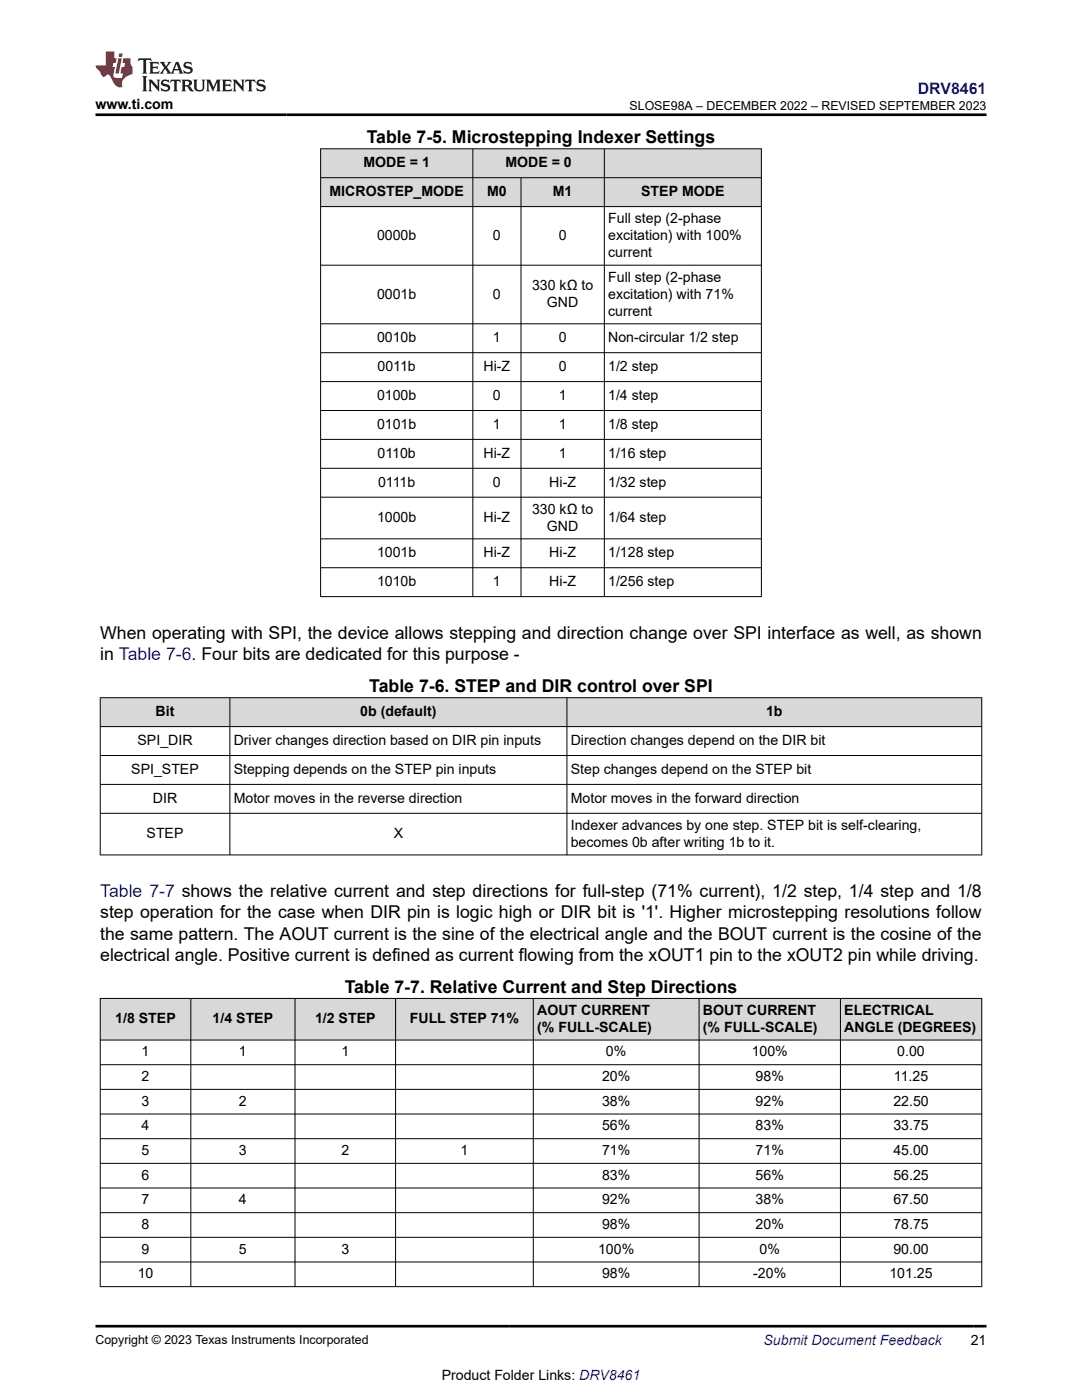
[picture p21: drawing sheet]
<svg xmlns="http://www.w3.org/2000/svg" width="216mm" height="279mm" viewBox="0 0 216 279" stroke-linecap="round" stroke-linejoin="round" font-family="sans-serif">
<defs><g id="words">
<g font-size="3.5">
<text x="73.2" y="28.5">Table 7-5. Microstepping Indexer Settings</text>
<text x="20" y="127.5">When operating with SPI, the device allows stepping and direction change over SPI interface as well, as shown</text>
<text x="20" y="131.7">in Table 7-6. Four bits are dedicated for this purpose -</text>
<text x="73.7" y="138.1">Table 7-6. STEP and DIR control over SPI</text>
<text x="20" y="183.3">step operation for the case when DIR pin is logic high or DIR bit is '1'. Higher microstepping resolutions follow</text>
<text x="20" y="187.5">the same pattern. The AOUT current is the sine of the electrical angle and the BOUT current is the cosine of the</text>
<text x="20" y="191.7">electrical angle. Positive current is defined as current flowing from the xOUT1 pin to the xOUT2 pin while driving.</text>
<text x="68.8" y="198.1">Table 7-7. Relative Current and Step Directions</text>
</g>
<text font-size="3.5" fill="#00f" x="20" y="179">Table 7-7 shows the relative current and step directions for full-step (71% current), 1/2 step, 1/4 step and 1/8</text>
<text font-size="3.2" fill="#00f" x="183.1" y="18.7">DRV8461</text>
<g font-size="2.8">
<text x="19" y="21.8">www.ti.com</text>
<text x="72.5" y="33.4">MODE = 1</text>
<text x="100.8" y="33.4">MODE = 0</text>
<text x="65.8" y="39.2">MICROSTEP_MODE</text>
<text x="97.2" y="39.2">M0</text>
<text x="110.3" y="39.2">M1</text>
<text x="127.9" y="39.2">STEP MODE</text>
<text x="75.2" y="47.9">0000b</text>
<text x="98.4" y="47.9">0</text>
<text x="111.5" y="47.9">0</text>
<text x="121.4" y="44.5">Full step (2-phase</text>
<text x="121.4" y="47.9">excitation) with 100%</text>
<text x="121.4" y="51.3">current</text>
<text x="75.2" y="59.6">0001b</text>
<text x="98.4" y="59.6">0</text>
<text x="106.2" y="57.9">330 kΩ to</text>
<text x="121.4" y="56.2">Full step (2-phase</text>
<text x="121.4" y="59.6">excitation) with 71%</text>
<text x="109.1" y="61.3">GND</text>
<text x="121.4" y="63">current</text>
<text x="75.2" y="68.3">0010b</text>
<text x="98.4" y="68.3">1</text>
<text x="111.5" y="68.3">0</text>
<text x="121.4" y="68.3">Non-circular 1/2 step</text>
<text x="75.3" y="74.1">0011b</text>
<text x="96.5" y="74.1">Hi-Z</text>
<text x="111.5" y="74.1">0</text>
<text x="121.4" y="74.1">1/2 step</text>
<text x="75.2" y="79.9">0100b</text>
<text x="98.4" y="79.9">0</text>
<text x="111.5" y="79.9">1</text>
<text x="121.4" y="79.9">1/4 step</text>
<text x="75.2" y="85.6">0101b</text>
<text x="98.4" y="85.6">1</text>
<text x="111.5" y="85.6">1</text>
<text x="121.4" y="85.6">1/8 step</text>
<text x="75.3" y="91.4">0110b</text>
<text x="96.5" y="91.4">Hi-Z</text>
<text x="111.5" y="91.4">1</text>
<text x="121.4" y="91.4">1/16 step</text>
<text x="75.4" y="97.2">0111b</text>
<text x="98.4" y="97.2">0</text>
<text x="109.6" y="97.2">Hi-Z</text>
<text x="121.4" y="97.2">1/32 step</text>
<text x="75.2" y="104.2">1000b</text>
<text x="96.5" y="104.2">Hi-Z</text>
<text x="106.2" y="102.5">330 kΩ to</text>
<text x="109.1" y="105.9">GND</text>
<text x="121.4" y="104.2">1/64 step</text>
<text x="75.2" y="111.2">1001b</text>
<text x="96.5" y="111.2">Hi-Z</text>
<text x="109.6" y="111.2">Hi-Z</text>
<text x="121.4" y="111.2">1/128 step</text>
<text x="75.2" y="117">1010b</text>
<text x="98.4" y="117">1</text>
<text x="109.6" y="117">Hi-Z</text>
<text x="121.4" y="117">1/256 step</text>
<text x="31.1" y="142.9">Bit</text>
<text x="71.9" y="142.9">0b (default)</text>
<text x="152.9" y="142.9">1b</text>
<text x="27.4" y="148.7">SPI_DIR</text>
<text x="46.6" y="148.7">Driver changes direction based on DIR pin inputs</text>
<text x="113.9" y="148.7">Direction changes depend on the DIR bit</text>
<text x="26.2" y="154.5">SPI_STEP</text>
<text x="46.6" y="154.5">Stepping depends on the STEP pin inputs</text>
<text x="113.9" y="154.5">Step changes depend on the STEP bit</text>
<text x="30.5" y="160.2">DIR</text>
<text x="46.6" y="160.2">Motor moves in the reverse direction</text>
<text x="113.9" y="160.2">Motor moves in the forward direction</text>
<text x="29.2" y="167.3">STEP</text>
<text x="78.6" y="167.3">X</text>
<text x="113.9" y="165.6">Indexer advances by one step. STEP bit is self-clearing,</text>
<text x="113.9" y="169">becomes 0b after writing 1b to it.</text>
<text x="107.2" y="202.5">AOUT CURRENT</text>
<text x="140.3" y="202.5">BOUT CURRENT</text>
<text x="168.5" y="202.5">ELECTRICAL</text>
<text x="23" y="204.2">1/8 STEP</text>
<text x="42.4" y="204.2">1/4 STEP</text>
<text x="62.9" y="204.2">1/2 STEP</text>
<text x="81.8" y="204.2">FULL STEP 71%</text>
<text x="107.2" y="205.9">(% FULL-SCALE)</text>
<text x="140.3" y="205.9">(% FULL-SCALE)</text>
<text x="168.5" y="205.9">ANGLE (DEGREES)</text>
<text x="28.3" y="210.8">1</text>
<text x="28.3" y="215.8">2</text>
<text x="47.7" y="210.8">1</text>
<text x="68.1" y="210.8">1</text>
<text x="120.1" y="215.8">20%</text>
<text x="120.9" y="210.8">0%</text>
<text x="150" y="210.8">100%</text>
<text x="150.8" y="215.8">98%</text>
<text x="178.4" y="215.8">11.25</text>
<text x="179.1" y="210.8">0.00</text>
<text x="28.3" y="220.7">3</text>
<text x="47.7" y="220.7">2</text>
<text x="120.1" y="220.7">38%</text>
<text x="150.8" y="220.7">92%</text>
<text x="178.3" y="220.7">22.50</text>
<text x="28.3" y="225.6">4</text>
<text x="120.1" y="225.6">56%</text>
<text x="150.8" y="225.6">83%</text>
<text x="178.3" y="225.6">33.75</text>
<text x="28.3" y="230.5">5</text>
<text x="47.7" y="230.5">3</text>
<text x="68.1" y="230.5">2</text>
<text x="91.9" y="230.5">1</text>
<text x="120.1" y="230.5">71%</text>
<text x="150.8" y="230.5">71%</text>
<text x="178.3" y="230.5">45.00</text>
<text x="28.3" y="235.4">6</text>
<text x="120.1" y="235.4">83%</text>
<text x="150.8" y="235.4">56%</text>
<text x="178.3" y="235.4">56.25</text>
<text x="28.3" y="240.4">7</text>
<text x="28.3" y="245.3">8</text>
<text x="47.7" y="240.4">4</text>
<text x="120.1" y="240.4">92%</text>
<text x="120.1" y="245.3">98%</text>
<text x="150.8" y="240.4">38%</text>
<text x="150.8" y="245.3">20%</text>
<text x="178.3" y="240.4">67.50</text>
<text x="178.3" y="245.3">78.75</text>
<text x="28.3" y="250.2">9</text>
<text x="47.7" y="250.2">5</text>
<text x="68.1" y="250.2">3</text>
<text x="119.3" y="250.2">100%</text>
<text x="151.6" y="250.2">0%</text>
<text x="178.3" y="250.2">90.00</text>
<text x="27.5" y="255.1">10</text>
<text x="120.1" y="255.1">98%</text>
<text x="150.3" y="255.1">-20%</text>
<text x="177.5" y="255.1">101.25</text>
<text x="193.7" y="268.5">21</text>
<text x="88.1" y="275.3">Product Folder Links: DRV8461</text>
</g>
<text font-size="2.8" fill="#00f" x="152.4" y="268.5">Submit Document Feedback</text>
<g font-size="2.5">
<text x="125.6" y="21.9">SLOSE98A – DECEMBER 2022 – REVISED SEPTEMBER 2023</text>
<text x="19" y="268.2">Copyright © 2023 Texas Instruments Incorporated</text>
</g>
</g></defs>
<g fill="#d8d8d8">
<path d="M64 29.7h87.9v5.8h-87.9z" fill-rule="evenodd"/>
<path d="M64 35.5h87.9v5.7h-87.9z" fill-rule="evenodd"/>
<path d="M64 29.8h30.3v5.6h-30.3z" fill-rule="evenodd"/>
<path d="M94.4 29.8h26.1v5.6h-26.1z" fill-rule="evenodd"/>
<path d="M120.7 29.8h31.2v5.6h-31.2z" fill-rule="evenodd"/>
<path d="M64 35.5h30.3v5.7h-30.3z" fill-rule="evenodd"/>
<path d="M94.4 35.5h9.5v5.7h-9.5z" fill-rule="evenodd"/>
<path d="M104 35.5h16.5v5.7h-16.5z" fill-rule="evenodd"/>
<path d="M120.7 35.5h31.2v5.7h-31.2z" fill-rule="evenodd"/>
</g>
<g fill="none" stroke="#000" stroke-width=".2">
<path d="M63.9 29.7h88.1M63.9 35.5h88.1M64 29.6v89.5M94.3 29.6v89.5M104 35.5v83.6M120.6 29.6v89.5M151.9 29.6v89.5M63.9 41.2h88.1M63.9 52.9h88.1M63.9 64.6h88.1M63.9 70.4h88.1M63.9 76.2h88.1"/>
<path d="M63.9 81.9h88.1M63.9 87.7h88.1M63.9 93.5h88.1M63.9 99.2h88.1M63.9 107.5h88.1M63.9 113.3h88.1M63.9 119.1h88.1"/>
</g>
<g fill="#d8d8d8">
<path d="M20 139.2h175.9v5.8h-175.9z" fill-rule="evenodd"/>
<path d="M20.1 139.3h25.7v5.6h-25.7z" fill-rule="evenodd"/>
<path d="M45.9 139.3h67.2v5.6h-67.2z" fill-rule="evenodd"/>
<path d="M113.2 139.3h82.6v5.6h-82.6z" fill-rule="evenodd"/>
</g>
<path d="M19.9 139.2h176.1M20 139.2v31.5M45.9 139.2v31.5M113.1 139.2v31.5M195.9 139.2v31.5M19.9 145h176.1M19.9 150.8h176.1M19.9 156.5h176.1M19.9 162.3h176.1M19.9 170.6h176.1" fill="none" stroke="#000" stroke-width=".2"/>
<g fill="#d8d8d8">
<path d="M20 199.3h175.9v8.3h-175.9z" fill-rule="evenodd"/>
<path d="M20.1 199.3h17.9v8.2h-17.9z" fill-rule="evenodd"/>
<path d="M38.1 199.3h20.7v8.2h-20.7z" fill-rule="evenodd"/>
<path d="M58.9 199.3h20v8.2h-20z" fill-rule="evenodd"/>
<path d="M79 199.3h27.4v8.2h-27.4z" fill-rule="evenodd"/>
<path d="M106.5 199.3h32.9v8.2h-32.9z" fill-rule="evenodd"/>
<path d="M139.6 199.3h28v8.2h-28z" fill-rule="evenodd"/>
<path d="M167.8 199.3h28v8.2h-28z" fill-rule="evenodd"/>
</g>
<g fill="none" stroke="#000" stroke-width=".2">
<path d="M19.9 199.3h176.1M20 199.2v57.6M38.1 199.2v57.6M58.9 199.2v57.6M78.9 199.2v57.6M106.4 199.2v57.6M139.5 199.2v57.6M167.7 199.2v57.6M195.9 199.2v57.6M19.9 207.6h176.1M19.9 212.5h176.1M19.9 217.4h176.1"/>
<path d="M19.9 222.3h176.1M19.9 227.3h176.1M19.9 232.2h176.1M19.9 237.1h176.1M19.9 242h176.1M19.9 246.9h176.1M19.9 251.9h176.1M19.9 256.8h176.1"/>
</g>
<path d="M27.7 11.6l-.2 .6 .5-.2h.6v.1v2.2l-.2 .4h1l-.2-.4v-2.2v-.1h.5l.5 .2-.1-.6zM29.8 12.4l.2 .3v1.6l-.2 .4h1.9l.1-.6a1.08 1.08 0 0 1-1.3 .2v-.7h.6l.4 .2v-.7l-.4 .2h-.6v-.5l.2-.2a1 1 0 0 1 1 .3l-.1-.5zM31.8 12.4l1 1.1-1 1.2h.9l-.2-.2 .4-.8 .5 .8-.2 .2h1.6l-.2-.2 .1-.5h1l.1 .5-.1 .2h.9l-.2-.4-.8-1.9h-.5l-1 2.1-.8-1.1 .9-1h-.8l.2 .2-.5 .6-.3-.6 .1-.2zM35.2 12.8l.4 1h-.8zM36.8 12.5a.65 .65 0 0 0-.2 .7 .65 .65 0 0 0 .6 .5l.7 .1 .1 .3a.79 .79 0 0 1-.7 .4 .79 .79 0 0 1-.7-.5l.1 .7 .2-.1a.93 .93 0 0 0 1.1 0 .93 .93 0 0 0 .4-.9 1.46 1.46 0 0 0-1.2-.6l-.1-.3a1.09 1.09 0 0 1 1.2 .2l-.2-.6-.1 .1-.6-.2zM28.4 15.2l.2 .4v2.2l-.2 .4h1l-.2-.4v-2.2l.2-.4zM29.6 15.9l.2 .4v1.5l-.2 .4h.8l-.3-.4v-1.3l1.7 1.8v-2l.2-.4h-.8l.2 .2 .1 1.1-1.2-1.3zM32.3 16a.65 .65 0 0 0-.2 .8 .65 .65 0 0 0 .7 .4l.6 .2 .1 .2a.79 .79 0 0 1-.7 .4 .79 .79 0 0 1-.7-.5l.1 .7 .2-.1a.93 .93 0 0 0 1.1 .1 .93 .93 0 0 0 .4-1 1.46 1.46 0 0 0-1.2-.5l-.1-.4a1.09 1.09 0 0 1 1.2 .2l-.2-.6-.1 .1-.6-.1zM34.1 15.9l-.1 .6a.63 .63 0 0 1 .7-.3l.1 1.6-.3 .4h1l-.2-.4v-1.6a.66 .66 0 0 1 .8 .3l-.1-.6zM36.2 15.9l.2 .4v1.5l-.2 .4h.9l-.2-.2v-.7h.5l.1 .2a.79 .79 0 0 0 1.2 .6l-1-.9a.61 .61 0 0 0 .6-.6 .61 .61 0 0 0-.5-.7zM36.9 16.2h.2a.47 .47 0 0 1 .5 .1 .47 .47 0 0 1 .1 .5l-.2 .1-.6 .1zM38.5 15.9l.2 .2a2.27 2.27 0 0 0 .4 2 1.04 1.04 0 0 0 1.7-.7v-1.3l.2-.2h-.8l.2 .4v1.1a.6 .6 0 0 1-.6 .6 .6 .6 0 0 1-.6-.6v-1.1l.3-.4zM41.1 15.9l.2 .4v1.5l-.2 .4h.7l-.2-.4v-1.4l.9 1.9 .8-1.9v1.4l-.2 .4h1l-.3-.4v-1.5l.3-.4h-.8l-.7 1.5-.7-1.5zM44.3 15.9l.2 .4v1.5l-.2 .4h1.9l.1-.6a1.09 1.09 0 0 1-1.3 .2v-.7h.6l.4 .2v-.6l-.4 .2h-.6v-.6l.2-.1a1.01 1.01 0 0 1 1 .3l-.1-.6zM46.4 15.9l.3 .4v1.5l-.3 .4h.8l-.2-.4v-1.3l1.6 1.8v-2l.2-.4h-.7l.2 .2v1.1l-1.2-1.3zM49 15.9l-.1 .6a.63 .63 0 0 1 .8-.3v1.6l-.3 .4h1l-.2-.4v-1.6a.66 .66 0 0 1 .8 .3l-.1-.6zM51.4 16a.65 .65 0 0 0-.2 .8 .65 .65 0 0 0 .6 .4l.6 .2 .2 .2a.79 .79 0 0 1-.8 .4 .79 .79 0 0 1-.6-.5l.1 .7 .2-.1a.93 .93 0 0 0 1 .1 .93 .93 0 0 0 .5-1 1.46 1.46 0 0 0-1.3-.5l-.1-.4a1.09 1.09 0 0 1 1.3 .2l-.2-.6-.2 .1-.5-.1z" fill="#231f20"/>
<path d="M21.1 10.3v2.7h-2.1l.1 .4 .9 1a.95 .95 0 0 0 .9 .9 .59 .59 0 0 1 .6-.4 .59 .59 0 0 1 .5 .3l.4 .8a1.59 1.59 0 0 0 2.1 1.4 1.61 1.61 0 0 1 1-2.3l1-.3-.1-1.5a1.59 1.59 0 0 1-.4-1.7h-1.4l-.2 .9h.5l-.1 .9h-.5l-.2 .9v.3l.4 .1-.2 .9h-.6a.73 .73 0 0 1-1.1-.7l.3-1.5h-.5l.2-.9h.5l.2-.9h-.5v-1.3zM23.6 11.6l-.6 3.1h.7l.6-3.1zM23.8 10.7l-.1 .6h.7l.1-.6z" fill="#ed1c24"/>
<path d="M19 22.9h177.8M19 264.7h177.8" fill="none" stroke="#000" stroke-width=".53"/>
<use href="#words"/>
</svg>
